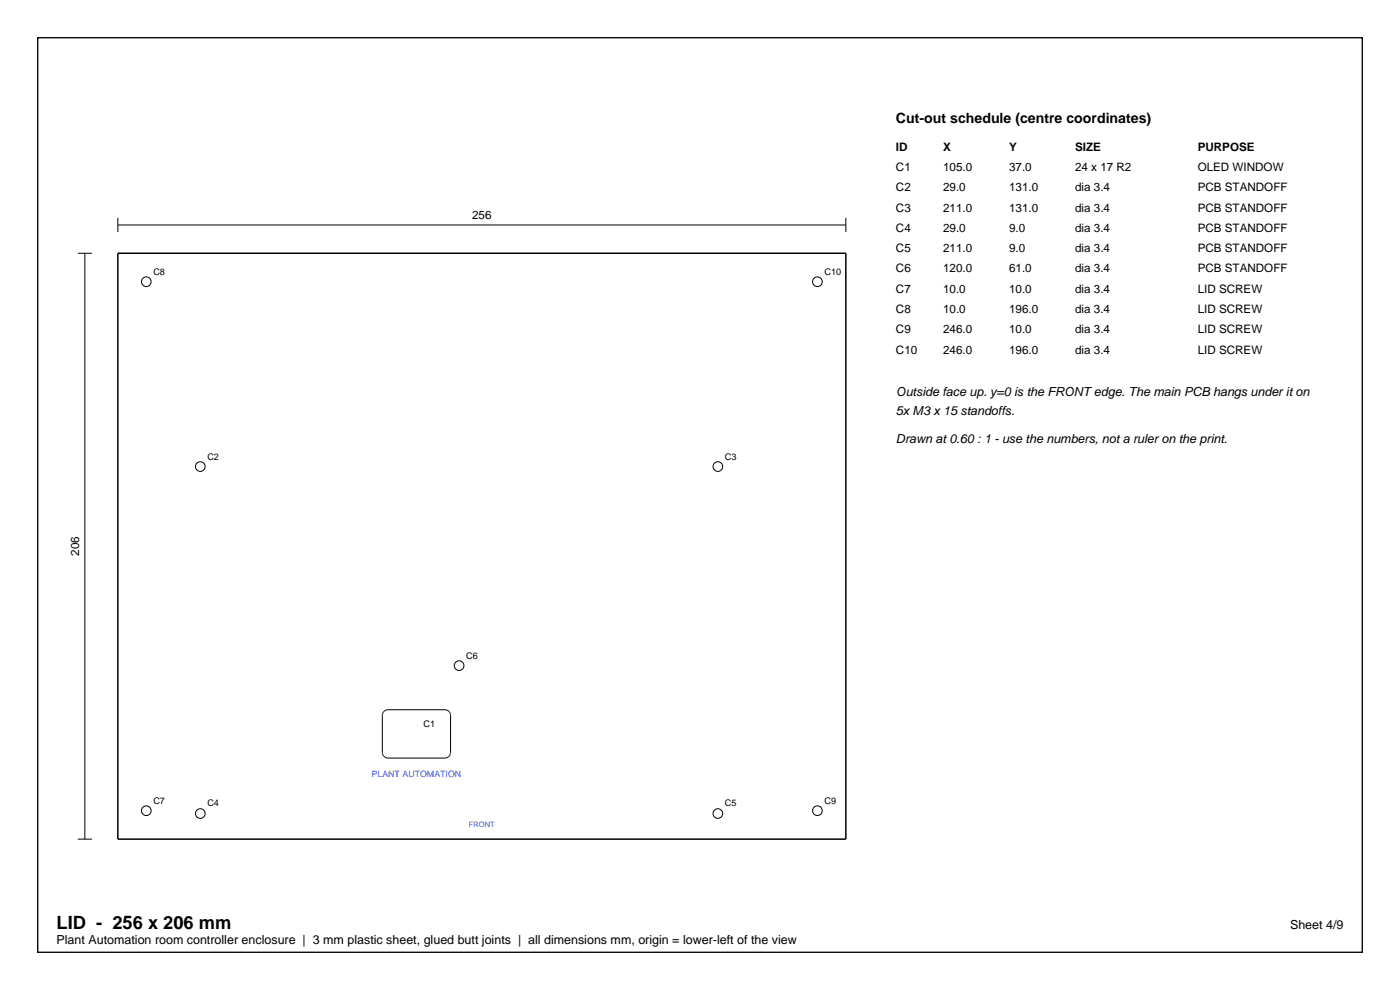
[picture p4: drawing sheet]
<svg xmlns="http://www.w3.org/2000/svg" width="297mm" height="210mm" viewBox="0 0 297 210" stroke-linecap="round" stroke-linejoin="round" font-family="sans-serif">
<defs><g id="words">
<text font-size="3.9" x="12" y="197">LID - 256 x 206 mm</text>
<text font-size="3" x="190.1" y="26">Cut-out schedule (centre coordinates)</text>
<g font-size="2.6">
<text x="190.1" y="84">Outside face up. y=0 is the FRONT edge. The main PCB hangs under it on</text>
<text x="190.1" y="88">5x M3 x 15 standoffs.</text>
<text x="190.1" y="94">Drawn at 0.60 : 1 - use the numbers, not a ruler on the print.</text>
<text x="273.7" y="197">Sheet 4/9</text>
<text x="12" y="200.2">Plant Automation room controller enclosure | 3 mm plastic sheet, glued butt joints | all dimensions mm, origin = lower-left of the view</text>
</g>
<g font-size="2.5">
<text x="190.1" y="32">ID</text>
<text x="200.1" y="32">X</text>
<text x="214.1" y="32">Y</text>
<text x="228.1" y="32">SIZE</text>
<text x="254.1" y="32">PURPOSE</text>
<text x="190.1" y="36.3">C1</text>
<text x="190.1" y="40.6">C2</text>
<text x="200.1" y="36.3">105.0</text>
<text x="200.1" y="40.6">29.0</text>
<text x="214.1" y="36.3">37.0</text>
<text x="214.1" y="40.6">131.0</text>
<text x="228.1" y="36.3">24 x 17 R2</text>
<text x="228.1" y="40.6">dia 3.4</text>
<text x="254.1" y="36.3">OLED WINDOW</text>
<text x="254.1" y="40.6">PCB STANDOFF</text>
<text x="100.2" y="46.5">256</text>
<text x="190.1" y="44.9">C3</text>
<text x="200.1" y="44.9">211.0</text>
<text x="214.1" y="44.9">131.0</text>
<text x="228.1" y="44.9">dia 3.4</text>
<text x="254.1" y="44.9">PCB STANDOFF</text>
<text x="190.1" y="49.2">C4</text>
<text x="190.1" y="53.5">C5</text>
<text x="200.1" y="49.2">29.0</text>
<text x="200.1" y="53.5">211.0</text>
<text x="214.1" y="49.2">9.0</text>
<text x="214.1" y="53.5">9.0</text>
<text x="228.1" y="49.2">dia 3.4</text>
<text x="228.1" y="53.5">dia 3.4</text>
<text x="254.1" y="49.2">PCB STANDOFF</text>
<text x="254.1" y="53.5">PCB STANDOFF</text>
<text x="190.1" y="57.8">C6</text>
<text x="200.1" y="57.8">120.0</text>
<text x="214.1" y="57.8">61.0</text>
<text x="228.1" y="57.8">dia 3.4</text>
<text x="254.1" y="57.8">PCB STANDOFF</text>
<text x="190.1" y="62.1">C7</text>
<text x="200.1" y="62.1">10.0</text>
<text x="214.1" y="62.1">10.0</text>
<text x="228.1" y="62.1">dia 3.4</text>
<text x="254.1" y="62.1">LID SCREW</text>
<text x="190.1" y="66.4">C8</text>
<text x="190.1" y="70.7">C9</text>
<text x="200.1" y="66.4">10.0</text>
<text x="200.1" y="70.7">246.0</text>
<text x="214.1" y="66.4">196.0</text>
<text x="214.1" y="70.7">10.0</text>
<text x="228.1" y="66.4">dia 3.4</text>
<text x="228.1" y="70.7">dia 3.4</text>
<text x="254.1" y="66.4">LID SCREW</text>
<text x="254.1" y="70.7">LID SCREW</text>
<text x="190.1" y="75">C10</text>
<text x="200.1" y="75">246.0</text>
<text x="214.1" y="75">196.0</text>
<text x="228.1" y="75">dia 3.4</text>
<text x="254.1" y="75">LID SCREW</text>
<text x="16.8" y="117.9" transform="rotate(-90 16.8 117.9)">206</text>
</g>
<g font-size="1.9">
<text x="32.5" y="58.3">C8</text>
<text x="174.9" y="58.3">C10</text>
<text x="44" y="97.5">C2</text>
<text x="153.8" y="97.5">C3</text>
<text x="98.9" y="139.7">C6</text>
<text x="89.8" y="154.2">C1</text>
<text x="32.5" y="170.5">C7</text>
<text x="44" y="171.1">C4</text>
<text x="153.8" y="171.1">C5</text>
<text x="174.9" y="170.5">C9</text>
</g>
<text font-size="1.9" fill="#334de6" x="78.8" y="164.7">PLANT AUTOMATION</text>
<text font-size="1.6" fill="#334de6" x="99.5" y="175.5">FRONT</text>
</g></defs>
<path d="M8 8h281v194h-281z" fill="none" stroke="#000" stroke-width=".28"/>
<path d="M25 53.7h154.4v124.3h-154.4z" fill="none" stroke="#000" stroke-width=".32"/>
<g fill="none" stroke="#000" stroke-width=".21">
<path d="M16.5 53.7h3M18 53.7v124.3M25 47.7h154.4M25 46.2v3M179.4 46.2v3M81.5 150.9l.8-.3h12.1a1.21 1.21 0 0 1 1.2 1.2v7.8a1.21 1.21 0 0 1-1.2 1.2h-12.1a1.21 1.21 0 0 1-1.2-1.2v-7.8zM16.5 178h3"/>
<circle cx="31" cy="59.8" r="1.03"/>
<circle cx="173.4" cy="59.8" r="1.03"/>
<circle cx="42.5" cy="99" r="1.03"/>
<circle cx="152.3" cy="99" r="1.03"/>
<circle cx="97.4" cy="141.2" r="1.03"/>
<circle cx="31" cy="172" r="1.03"/>
<circle cx="42.5" cy="172.6" r="1.03"/>
<circle cx="152.3" cy="172.6" r="1.03"/>
<circle cx="173.4" cy="172" r="1.03"/>
</g>
<use href="#words"/>
</svg>
